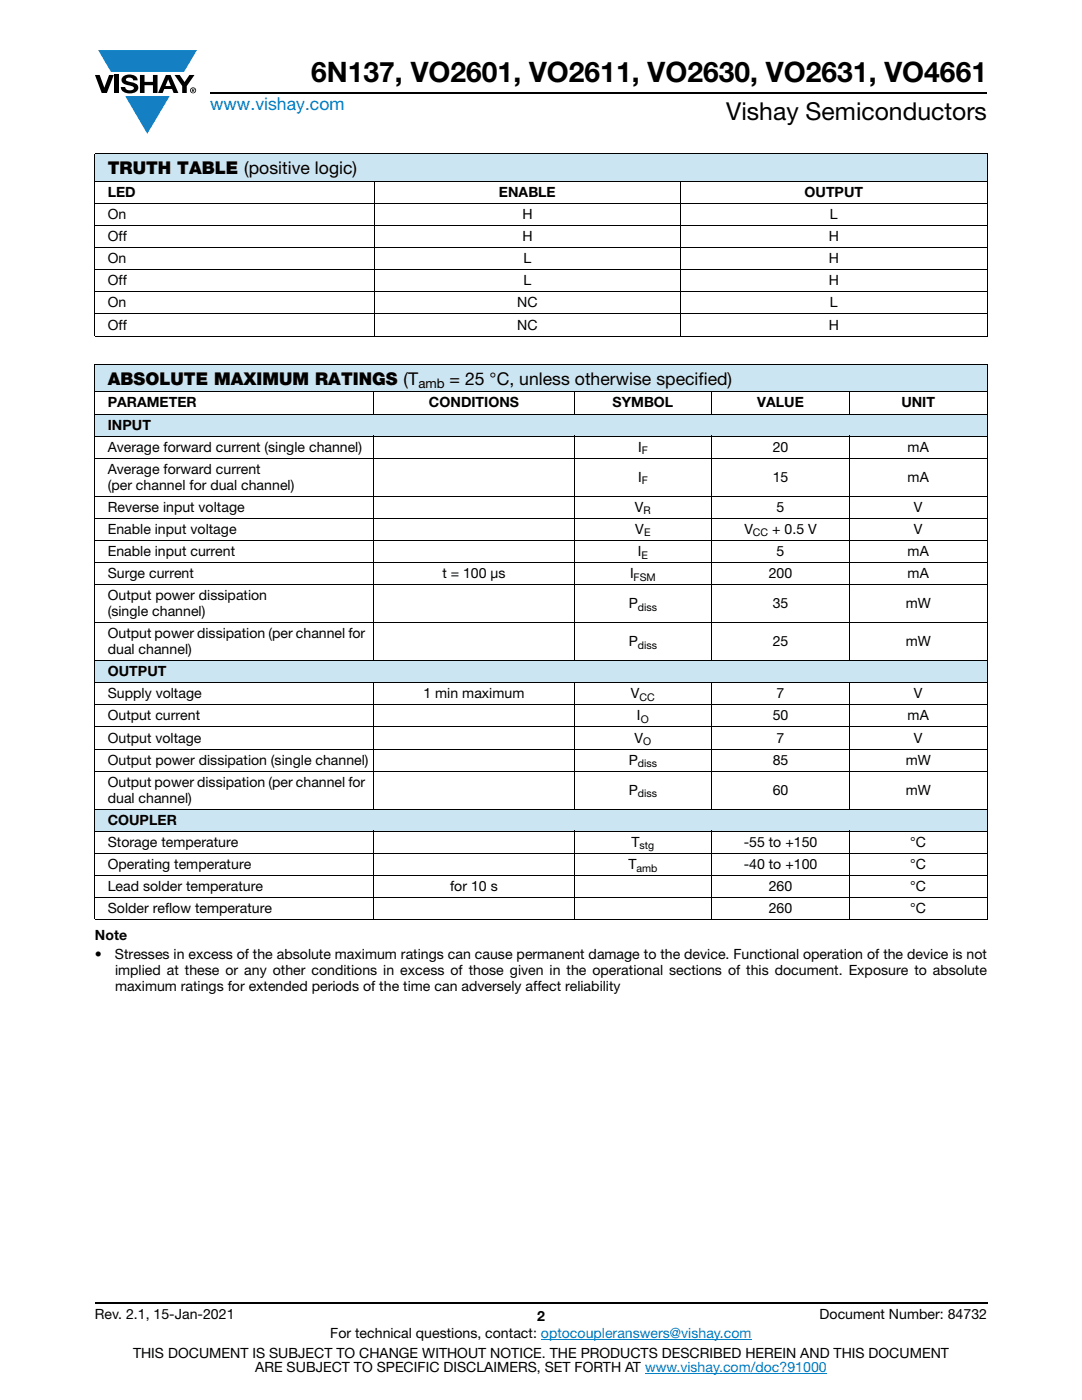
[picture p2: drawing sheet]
<svg xmlns="http://www.w3.org/2000/svg" width="216mm" height="279mm" viewBox="0 0 216 279" stroke-linecap="round" stroke-linejoin="round" font-family="sans-serif">
<defs><g id="words">
<text font-size="5.6" x="62.1" y="16.4">6N137, VO2601, VO2611, VO2630, VO2631, VO4661</text>
<text font-size="4.9" x="144.9" y="24">Vishay Semiconductors</text>
<text font-size="3.5" fill="#007ec4" x="42" y="21.9">www.vishay.com</text>
<g font-size="3.5">
<text x="21.5" y="34.8">TRUTH TABLE (positive logic)</text>
<text x="21.5" y="76.8">ABSOLUTE MAXIMUM RATINGS (T</text>
<text x="89.7" y="76.8">= 25 °C, unless otherwise specified)</text>
</g>
<g font-size="2.8">
<text x="21.5" y="39.3">LED</text>
<text x="99.6" y="39.3">ENABLE</text>
<text x="160.5" y="39.3">OUTPUT</text>
<text x="21.5" y="43.7">On</text>
<text x="104.2" y="43.7">H</text>
<text x="165.6" y="43.7">L</text>
<text x="21.5" y="48.1">Off</text>
<text x="21.5" y="52.6">On</text>
<text x="104.2" y="48.1">H</text>
<text x="104.5" y="52.6">L</text>
<text x="165.4" y="48.1">H</text>
<text x="165.4" y="52.6">H</text>
<text x="21.5" y="57">Off</text>
<text x="104.5" y="57">L</text>
<text x="165.4" y="57">H</text>
<text x="21.5" y="61.4">On</text>
<text x="21.5" y="65.8">Off</text>
<text x="103.2" y="65.8">NC</text>
<text x="103.2" y="61.4">NC</text>
<text x="165.4" y="65.8">H</text>
<text x="165.6" y="61.4">L</text>
<text x="21.5" y="81.3">PARAMETER</text>
<text x="85.6" y="81.3">CONDITIONS</text>
<text x="122.2" y="81.3">SYMBOL</text>
<text x="151.1" y="81.3">VALUE</text>
<text x="179.9" y="81.3">UNIT</text>
<text x="21.5" y="85.7">INPUT</text>
<text x="21.5" y="94.6">Average forward current</text>
<text x="21.5" y="90.1">Average forward current (single channel)</text>
<text x="127.3" y="90.1">I</text>
<text x="154.2" y="90.1">20</text>
<text x="181.1" y="90.1">mA</text>
<text x="21.5" y="97.7">(per channel for dual channel)</text>
<text x="127.3" y="96.1">I</text>
<text x="154.2" y="96.1">15</text>
<text x="181.1" y="96.1">mA</text>
<text x="21.5" y="102.2">Reverse input voltage</text>
<text x="21.5" y="106.6">Enable input voltage</text>
<text x="126.7" y="102.2">V</text>
<text x="126.8" y="106.6">V</text>
<text x="148.5" y="106.6">V</text>
<text x="154.1" y="106.6">+ 0.5 V</text>
<text x="155" y="102.2">5</text>
<text x="182.4" y="106.6">V</text>
<text x="182.4" y="102.2">V</text>
<text x="21.5" y="111">Enable input current</text>
<text x="127.3" y="111">I</text>
<text x="155" y="111">5</text>
<text x="181.1" y="111">mA</text>
<text x="21.5" y="119.8">Output power dissipation</text>
<text x="21.5" y="115.4">Surge current</text>
<text x="88.3" y="115.4">t = 100 μs</text>
<text x="125.7" y="115.4">I</text>
<text x="153.4" y="115.4">200</text>
<text x="181.1" y="115.4">mA</text>
<text x="21.5" y="123">(single channel)</text>
<text x="125.5" y="121.4">P</text>
<text x="154.2" y="121.4">35</text>
<text x="180.7" y="121.4">mW</text>
<text x="21.5" y="130.6">dual channel)</text>
<text x="21.5" y="127.4">Output power dissipation (per channel for</text>
<text x="125.5" y="129">P</text>
<text x="154.2" y="129">25</text>
<text x="180.7" y="129">mW</text>
<text x="21.5" y="135">OUTPUT</text>
<text x="21.5" y="139.4">Supply voltage</text>
<text x="21.5" y="143.8">Output current</text>
<text x="84.5" y="139.4">1 min maximum</text>
<text x="125.9" y="139.4">V</text>
<text x="127.1" y="143.8">I</text>
<text x="154.2" y="143.8">50</text>
<text x="155" y="139.4">7</text>
<text x="181.1" y="143.8">mA</text>
<text x="182.4" y="139.4">V</text>
<text x="21.5" y="148.2">Output voltage</text>
<text x="126.6" y="148.2">V</text>
<text x="155" y="148.2">7</text>
<text x="182.4" y="148.2">V</text>
<text x="21.5" y="152.6">Output power dissipation (single channel)</text>
<text x="125.5" y="152.6">P</text>
<text x="154.2" y="152.6">85</text>
<text x="180.7" y="152.6">mW</text>
<text x="21.5" y="160.2">dual channel)</text>
<text x="21.5" y="157">Output power dissipation (per channel for</text>
<text x="125.5" y="158.6">P</text>
<text x="154.2" y="158.6">60</text>
<text x="180.7" y="158.6">mW</text>
<text x="21.5" y="164.6">COUPLER</text>
<text x="21.5" y="169">Storage temperature</text>
<text x="21.5" y="173.4">Operating temperature</text>
<text x="125.4" y="173.4">T</text>
<text x="126" y="169">T</text>
<text x="148.4" y="169">-55 to +150</text>
<text x="148.4" y="173.4">-40 to +100</text>
<text x="181.6" y="169">°C</text>
<text x="181.6" y="173.4">°C</text>
<text x="21.5" y="177.8">Lead solder temperature</text>
<text x="89.8" y="177.8">for 10 s</text>
<text x="153.4" y="177.8">260</text>
<text x="181.6" y="177.8">°C</text>
<text x="21.5" y="182.2">Solder reflow temperature</text>
<text x="153.4" y="182.2">260</text>
<text x="181.6" y="182.2">°C</text>
<text x="18.9" y="187.5">Note</text>
<text x="18.9" y="191.4">•</text>
<text x="22.9" y="191.4">Stresses in excess of the absolute maximum ratings can cause permanent damage to the device. Functional operation of the device is not</text>
<text x="22.9" y="194.6">implied at these or any other conditions in excess of those given in the operational sections of this document. Exposure to absolute</text>
<text x="22.9" y="197.8">maximum ratings for extended periods of the time can adversely affect reliability</text>
<text x="18.9" y="263.3">Rev. 2.1, 15-Jan-2021</text>
<text x="107.2" y="263.6">2</text>
<text x="163.6" y="263.3">Document Number: 84732</text>
<text x="65.9" y="267.1">For technical questions, contact: optocoupleranswers@vishay.com</text>
<text x="26.5" y="271">THIS DOCUMENT IS SUBJECT TO CHANGE WITHOUT NOTICE. THE PRODUCTS DESCRIBED HEREIN AND THIS DOCUMENT</text>
<text x="50.9" y="273.8">ARE SUBJECT TO SPECIFIC DISCLAIMERS, SET FORTH AT www.vishay.com/doc?91000</text>
</g>
<text font-size="2.6" x="83.5" y="77.5">amb</text>
<g font-size="2.1">
<text x="128" y="90.7">F</text>
<text x="128" y="96.6">F</text>
<text x="128.4" y="102.7">R</text>
<text x="128.5" y="107.1">E</text>
<text x="150.2" y="107.1">CC</text>
<text x="128" y="111.5">E</text>
<text x="126.4" y="115.9">FSM</text>
<text x="127.3" y="121.9">diss</text>
<text x="127.3" y="129.5">diss</text>
<text x="127.6" y="139.9">CC</text>
<text x="127.8" y="144.3">O</text>
<text x="128.3" y="148.7">O</text>
<text x="127.3" y="153.1">diss</text>
<text x="127.3" y="159.1">diss</text>
<text x="127" y="173.9">amb</text>
<text x="127.6" y="169.5">stg</text>
</g>
</g></defs>
<g fill="#147fc3">
<path d="M19.6 10h19.7l-2.6 4.3h-1.1h-13.5z"/>
<path d="M25 19.2h8.9l-4.5 7.5z"/>
</g>
<g fill="#000">
<path d="M18.9 15h1l.9 2.5 1-2.5h.9l-1.4 3.6h-1zM22.9 15h.9v3.6h-.9zM24.6 15.3a2.1 2.1 0 0 1 2.8 .3l.1 .4h-.9a.79 .79 0 0 0-.7-.5 .79 .79 0 0 0-.8 .4l.3 .3 1 .2a1.08 1.08 0 0 1 1.2 1 1.08 1.08 0 0 1-1.1 1.2 1.73 1.73 0 0 1-2.4-1.2h.9a.96 .96 0 0 0 .8 .6 .96 .96 0 0 0 .9-.4 1.31 1.31 0 0 0-1.2-.6 1.03 1.03 0 0 1-1.1-.6 1.03 1.03 0 0 1 .2-1.1zM27.9 15h.9v1.3h1.7v-1.3h.9v3.6h-.9v-1.6h-1.7v1.6h-.9zM34.8 15h1.1l.9 1.4 1-1.4h1l-1.5 2.2v1.4h-.9v-1.4z"/>
<path d="M33.6 15.9l.5 1.3h-1.1zM33.1 15l-1.6 3.6h1l.3-.8h1.5l.3 .8h1l-1.6-3.6z"/>
<path d="M38.4 17.8h.2v.2h-.2zM38.3 17.7v.7h.1v-.3l.4 .3-.2-.3 .2-.2-.1-.2z"/>
<path d="M38.1 18a.46 .46 0 0 1 .9 0 .46 .46 0 0 1-.9 0zM37.9 18a.6 .6 0 0 0 1.2 0 .6 .6 0 0 0-1.2 0z"/>
</g>
<path d="M42 18.6h155M18.9 260h178.1" fill="none" stroke="#000" stroke-width=".36"/>
<path d="M107.9 267.3h42.1M128.7 274h36.3" fill="none" stroke="#007ec4" stroke-width=".2"/>
<path d="M18.9 30.7h178.1v5.5h-178.1z" fill="#cce5f3"/>
<g fill="#fff">
<path d="M18.9 36.2h55.8v4.4h-55.8z"/>
<path d="M74.7 36.2h61.1v4.4h-61.1z"/>
<path d="M135.8 36.2h61.2v4.4h-61.2z"/>
</g>
<path d="M18.9 72.7h178.1v5.5h-178.1z" fill="#cce5f3"/>
<g fill="#fff">
<path d="M18.9 78.2h55.7v4.4h-55.7z"/>
<path d="M74.6 78.2h40v4.4h-40z"/>
<path d="M114.6 78.2h27.4v4.4h-27.4z"/>
<path d="M142 78.2h27.5v4.4h-27.5z"/>
<path d="M169.5 78.2h27.5v4.4h-27.5z"/>
</g>
<g fill="#cce5f3">
<path d="M18.9 82.6h178.1v4.4h-178.1z"/>
<path d="M18.9 131.8h178.1v4.4h-178.1z"/>
<path d="M18.9 161.5h178.1v4.4h-178.1z"/>
</g>
<g fill="none" stroke="#000" stroke-width=".2">
<path d="M18.9 30.7h178.1M18.9 36.2h178.1M18.9 30.8v36.2M74.7 36.1v31.1M135.8 36.1v31.1M197 30.8v36.2M18.9 40.6h178.1M18.9 45h178.1M18.9 49.4h178.1M18.9 53.8h178.1M18.9 58.3h178.1M18.9 62.7h178.1"/>
<path d="M18.9 67.1h178.1M18.9 72.7h178.1M18.9 78.2h178.1M18.9 72.8v110.6M74.6 78.1v4.6M114.6 78.1v4.6M142 78.1v4.6M169.5 78.1v4.6M197 72.8v110.6M18.9 82.6h178.1M18.9 87h178.1M18.9 91.4h178.1"/>
<path d="M18.9 99h178.1M74.6 87v44.9M114.6 87v44.9M142 87v44.9M169.5 87v44.9M18.9 103.4h178.1M18.9 107.8h178.1M18.9 112.3h178.1M18.9 116.7h178.1M18.9 124.2h178.1M18.9 131.8h178.1M18.9 136.2h178.1"/>
<path d="M74.6 136.2v25.4M114.6 136.2v25.4M142 136.2v25.4M169.5 136.2v25.4M18.9 140.7h178.1M18.9 145.1h178.1M18.9 149.5h178.1M18.9 153.9h178.1M18.9 161.5h178.1M18.9 165.9h178.1M18.9 170.3h178.1M18.9 174.7h178.1"/>
<path d="M18.9 179.1h178.1M74.6 165.8v17.8M114.6 165.8v17.8M142 165.8v17.8M169.5 165.8v17.8M18.9 183.5h178.1"/>
</g>
<use href="#words"/>
</svg>
